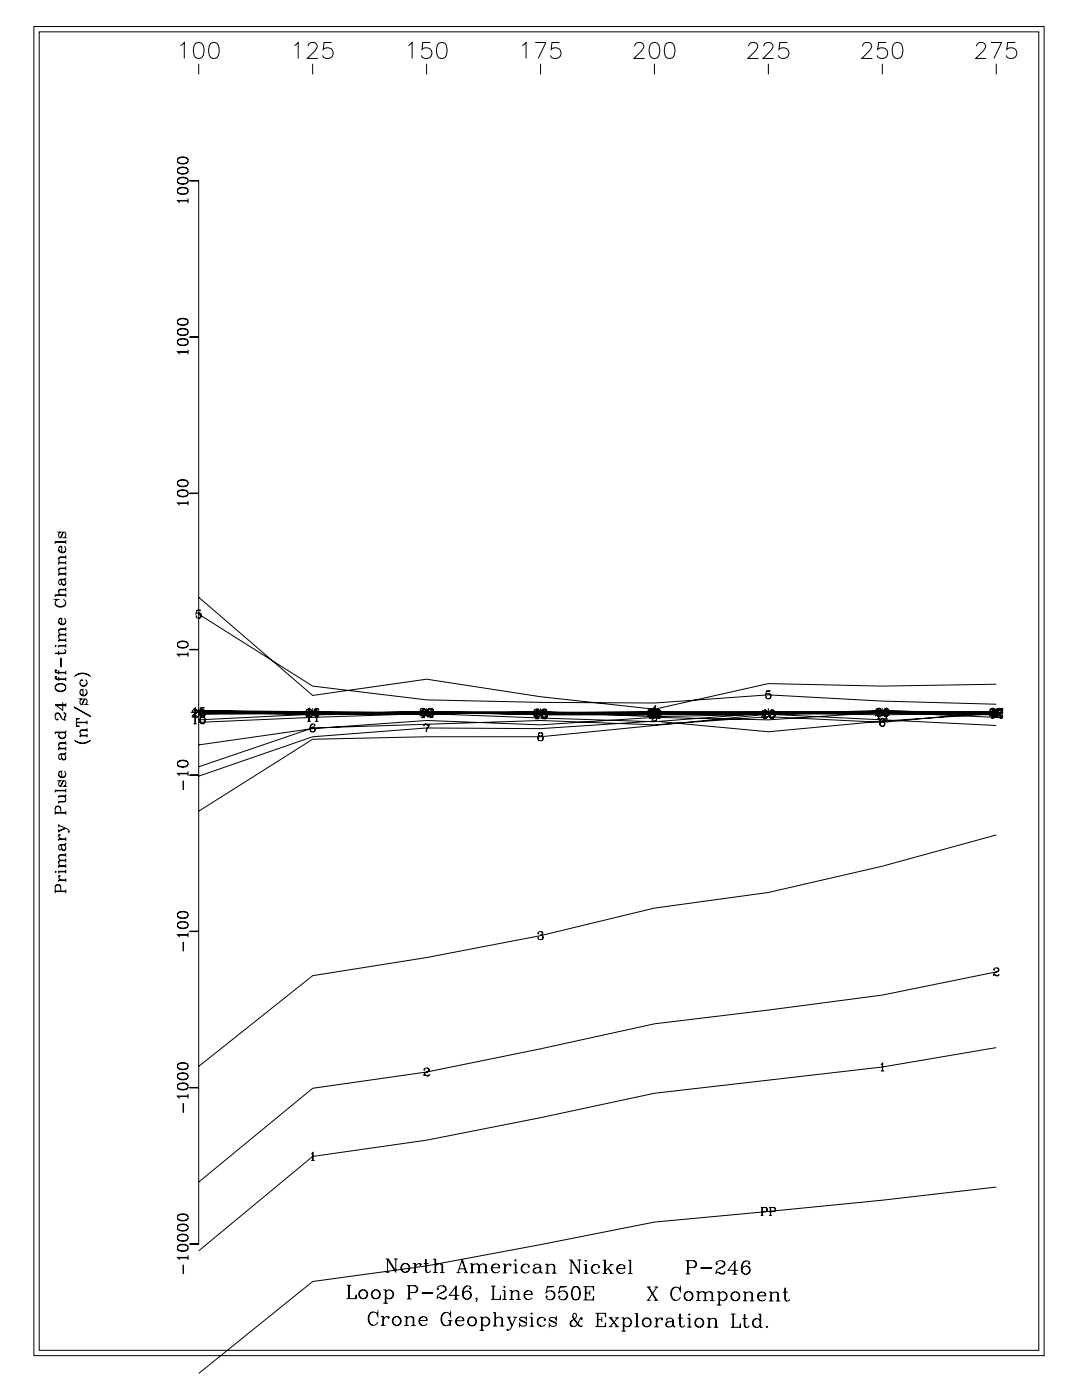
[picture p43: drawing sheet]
<svg xmlns="http://www.w3.org/2000/svg" width="215mm" height="279mm" viewBox="0 0 215 279" stroke-linecap="round" stroke-linejoin="round" font-family="sans-serif">
<g fill="none" stroke="#000" stroke-width=".2">
<path d="M6.8 5.3h201.3v264.9h-201.3zM7.8 6.4h199.2v262.7h-199.2zM36 9.1l.7-.6v3.1M39 8.6a1.04 1.04 0 0 1 1.5 .5 2.65 2.65 0 0 1-.3 2.4 1.04 1.04 0 0 1-1.5-.5 2.65 2.65 0 0 1 .3-2.4zM39.6 12.7v2.1M42 8.6a1.02 1.02 0 0 1 1.5 .5 2.6 2.6 0 0 1-.3 2.4 1.04 1.04 0 0 1-1.5-.5 2.65 2.65 0 0 1 .3-2.4zM58.7 9.1l.7-.6v3.1M61.4 9.2a.79 .79 0 0 1 .6-.7h.6a.78 .78 0 0 1 .5 1.2l-1.8 1.9h2.1M62.3 12.7v2.1M66.1 8.5h-1.5l-.2 1.3a1.12 1.12 0 0 1 1.7 0 1.12 1.12 0 0 1-.2 1.7 1.12 1.12 0 0 1-1.6-.5M81.4 9.1l.7-.6v3.1M85 12.7v2.1"/>
<path d="M85.8 8.5h-1.5l-.2 1.3a1.12 1.12 0 0 1 1.7 0 1.12 1.12 0 0 1-.2 1.7 1.12 1.12 0 0 1-1.6-.5M87.4 8.6a1.03 1.03 0 0 1 1.5 .5 2.65 2.65 0 0 1-.2 2.4 1.04 1.04 0 0 1-1.6-.5 2.61 2.61 0 0 1 .3-2.4zM104.1 9.1l.7-.6v3.1M106.7 8.5h2.1l-1.5 3.1M107.7 12.7v2.1M111.5 8.5h-1.5l-.2 1.3a1.12 1.12 0 0 1 1.7 0 1.12 1.12 0 0 1-.2 1.7 1.12 1.12 0 0 1-1.6-.5M126.5 9.2a.79 .79 0 0 1 .6-.7h.6a.78 .78 0 0 1 .5 1.2l-1.9 1.9h2.2M129.8 8.6a1.03 1.03 0 0 1 1.5 .5 2.68 2.68 0 0 1-.3 2.4 1.04 1.04 0 0 1-1.5-.5 2.61 2.61 0 0 1 .3-2.4zM130.4 12.7v2.1M132.9 8.6a1.04 1.04 0 0 1 1.5 .5 2.62 2.62 0 0 1-.3 2.4 1.04 1.04 0 0 1-1.6-.5 2.65 2.65 0 0 1 .4-2.4zM149.2 9.2a.79 .79 0 0 1 .6-.7h.6a.78 .78 0 0 1 .5 1.2l-1.8 1.9h2.1M152.2 9.2a.79 .79 0 0 1 .6-.7h.6a.78 .78 0 0 1 .5 1.2l-1.8 1.9h2.1"/>
<path d="M153.1 12.7v2.1M156.9 8.5h-1.5l-.1 1.3a1.12 1.12 0 0 1 1.7 0 1.12 1.12 0 0 1-.3 1.7 1.12 1.12 0 0 1-1.6-.5M171.9 9.2a.79 .79 0 0 1 .6-.7h.6a.78 .78 0 0 1 .5 1.2l-1.8 1.9h2.1M175.8 12.7v2.1M176.6 8.5h-1.5l-.2 1.3a1.12 1.12 0 0 1 1.7 0 1.12 1.12 0 0 1-.2 1.7 1.12 1.12 0 0 1-1.6-.5M178.3 8.6a1.04 1.04 0 0 1 1.5 .5 2.63 2.63 0 0 1-.3 2.4 1.04 1.04 0 0 1-1.5-.5 2.65 2.65 0 0 1 .3-2.4zM194.6 9.2a.79 .79 0 0 1 .6-.7h.6a.78 .78 0 0 1 .5 1.2l-1.8 1.9h2.1M197.5 8.5h2.1l-1.5 3.1M198.6 12.7v2.1M202.3 8.5h-1.5l-.1 1.3a1.12 1.12 0 0 1 1.7 0 1.12 1.12 0 0 1-.2 1.7 1.12 1.12 0 0 1-1.7-.5M35.4 38.1a.96 .96 0 0 0 1.2 .6h.5a.66 .66 0 0 0 .4-.7 .66 .66 0 0 0-.4-.6 1.77 1.77 0 0 0-1.6 .2 .57 .57 0 0 0 .3 .9 1.25 1.25 0 0 0 1.7-.4M35.4 37.9a1.34 1.34 0 0 1 2.1 0"/>
<path d="M35.4 36.1a1.15 1.15 0 0 0 1.7 .5 .65 .65 0 0 0 .4-.6 .65 .65 0 0 0-.4-.6 1.71 1.71 0 0 0-1.6 .2 .57 .57 0 0 0 .3 .9 1.25 1.25 0 0 0 1.7-.4M35.4 35.9a1.36 1.36 0 0 1 2.1 0M35.4 34.1a.95 .95 0 0 0 1.2 .6l.5-.1a.66 .66 0 0 0 .4-.6 .66 .66 0 0 0-.4-.6 1.79 1.79 0 0 0-1.6 .2 .57 .57 0 0 0 .3 .9 1.25 1.25 0 0 0 1.7-.4M35.4 33.9a1.34 1.34 0 0 1 2.1 0M35.4 32.1a1.15 1.15 0 0 0 1.7 .5 .65 .65 0 0 0 .4-.6 .65 .65 0 0 0-.4-.6 1.71 1.71 0 0 0-1.6 .2 .57 .57 0 0 0 .3 .9 1.25 1.25 0 0 0 1.7-.4M35.4 31.9a1.34 1.34 0 0 1 2.1 0M37.5 40h-2.1l.4 .5M37.5 39.5v1M37.8 36l1.7 .1zM38 36h1.6v212h-1.6M35.5 40.1h2M35.4 68.3a1.15 1.15 0 0 0 1.7 .5 .65 .65 0 0 0 .4-.6 .65 .65 0 0 0-.4-.6 1.79 1.79 0 0 0-1.6 .2 .58 .58 0 0 0 .3 .9 1.24 1.24 0 0 0 1.7-.4"/>
<path d="M35.4 68.1a1.34 1.34 0 0 1 2.1 0M35.4 66.3a.96 .96 0 0 0 1.2 .6l.5-.1a.65 .65 0 0 0 .4-.6 .65 .65 0 0 0-.4-.6 1.71 1.71 0 0 0-1.6 .2 .57 .57 0 0 0 .3 .9 1.25 1.25 0 0 0 1.7-.4M35.4 66.1a1.35 1.35 0 0 1 2.1 0M35.4 64.3a1.15 1.15 0 0 0 1.7 .4 .65 .65 0 0 0 .4-.6 .65 .65 0 0 0-.4-.6 1.79 1.79 0 0 0-1.6 .2 .57 .57 0 0 0 .3 1 1.25 1.25 0 0 0 1.7-.4M35.4 64.1a1.34 1.34 0 0 1 2.1 0M35.5 70.2h2M37.5 70.1h-2.1l.4 .5M37.5 69.7v.9M37.8 67.1l1.7 .1zM35.4 98.4a1.15 1.15 0 0 0 1.7 .5 .65 .65 0 0 0 .4-.6 .65 .65 0 0 0-.4-.6 1.71 1.71 0 0 0-1.6 .2 .57 .57 0 0 0 .3 .9 1.25 1.25 0 0 0 1.7-.4M35.4 98.2a1.36 1.36 0 0 1 2.1 0M35.4 96.4a.95 .95 0 0 0 1.2 .6l.5-.1a.66 .66 0 0 0 .4-.6 .66 .66 0 0 0-.4-.6 1.79 1.79 0 0 0-1.6 .2 .57 .57 0 0 0 .3 .9 1.25 1.25 0 0 0 1.7-.4"/>
<path d="M35.4 96.2a1.34 1.34 0 0 1 2.1 0M37.5 99.8v1M37.8 98.3l1.7 .1zM11 118.7h2.1M11 108.1h2.1M11.7 109.6a.75 .75 0 0 0 .7 .5 .75 .75 0 0 0 .7-.5M11.7 114.4h1.4M11.7 112.2h1.4M12.1 115.5l.3 1.1 .4 .1a.64 .64 0 0 0 0-1.2M12.3 116.2a.41 .41 0 0 0 .4 .4 .41 .41 0 0 0 .4-.4M12.3 109l-.5 .1M12.6 119.5a.78 .78 0 0 1 .5 .9 .78 .78 0 0 1-.8 .6 .92 .92 0 0 1-1-.2 .92 .92 0 0 1-.2-1l.2-.2-.3-.1h.6l-.3 .1"/>
<path d="M12.7 106.1l-.6 1.1h-.2l-.2-.3 .1-.6 .3-.2h-.4l.2 .1M12.8 108.9a.71 .71 0 0 1 .2 1.1 .71 .71 0 0 1-1.1 0 .71 .71 0 0 1 .2-1.1h.2v1.2M12.9 107.1l.2 .1h-.4l.4-.4v-.4l-.2-.3h-.3l-.6 1.1M13.1 117.5h-1.1a.64 .64 0 0 0 0 1.1M13.1 117.6h-1.1l-.3 .3M13.1 115.2l-.3 .2h-.7l-.3 .2-.1 .6 .3 .4-.1-.2M13.1 115.1l-.3 .4h-.9M13.1 113.2h-1.1a.64 .64 0 0 0 0 1.1M13.1 113.3h-1.1l-.3 .3M13.1 111h-1.1a.65 .65 0 0 0 0 1.1M13.1 111.1h-1.1l-.3 .3M13.1 107.7v.7"/>
<path d="M13.1 110.7v.7M13.1 111.8v.7M13.1 112.9v.7M13.1 114v.7M13.1 117.2v.7M13.1 118.3v.7M13.1 112.1h-1.4v.4M13.1 114.3h-1.4v.4M13.1 108h-2.1v.4M13.1 118.6h-2.1v.4M35.5 100.3h2M37.5 100.2h-2.1l.4 .6"/>
<path d="M39.6 119l22.7 19.6 22.7-3.2 22.7 3.5 22.7 2.5 22.7-5.1 22.7 .5 22.8-.4M11 137.1a1.1 1.1 0 0 0 1.1 .8 1.1 1.1 0 0 0 1-1 1.1 1.1 0 0 0-1.1-.7 1.1 1.1 0 0 0-1 .9 1.22 1.22 0 0 0 2.1 0M11 136.9a1.22 1.22 0 0 1 2.1 0M11 135.1l.3 .2h1.8M11 133.8l.3 .2h1.8M11 128.8h.2l-.1 .1zM11 120.3a1.2 1.2 0 0 0 2.1 0M11.1 134.9l.1 .1 .1-.1h-.3l.1 .4 .2 .1h1.8M11.1 133.6h.2l-.1-.1-.2 .1 .1 .4 .2 .1h1.8M11.7 123.9a.74 .74 0 0 0 .7 .5 .74 .74 0 0 0 .7-.5M11.7 129.8v.8M11.7 133.6v.8"/>
<path d="M11.7 134.9v.8M11.7 128.8h1.4M11.7 127.7h1.4M12.1 131.2l.1 1.7zM12.3 123.3l-.5 .1M12.5 140v1.6l-1.5-1.1h2.1M12.8 129.5a.43 .43 0 0 1 .2 .7l-2 .1M12.8 123.2a.71 .71 0 0 1 .2 1.1 .71 .71 0 0 1-1.1 0 .71 .71 0 0 1 .2-1.1h.2v1.2M13.1 130l-.4 .2h-1.7M13.1 126.4h-1.1a.65 .65 0 0 0 0 1.2M13.1 126.5h-1.1l-.3 .3M13.1 125.3h-1.1a.64 .64 0 0 0 0 1.1"/>
<path d="M13.1 125.4h-1.1l-.3 .3M13.1 125v.7M13.1 126.1v.7M13.1 127.3v.7M13.1 128.4v.7M13.1 133.7v.7M13.1 135v.7M13.1 127.6h-1.4v.4M13.1 128.7h-1.4v.4M14.8 134.9a2.18 2.18 0 0 1 3.3 0M15 134.7l.4-.2a2.58 2.58 0 0 1 2.5 .2M15.9 138.1a.74 .74 0 0 0 .7 .5 .74 .74 0 0 0 .7-.5"/>
<path d="M15.9 136.2a.74 .74 0 0 0 .7 .5 .74 .74 0 0 0 .7-.5M16.5 137.5l-.5 .1M16.9 139.3l-.5 1h-.4a.69 .69 0 0 1 .1-.9l.2-.1h-.4l.2 .1M17 137.4a.71 .71 0 0 1 .2 1.1 .71 .71 0 0 1-1 0 .71 .71 0 0 1 .1-1.1h.2v1.2M17 135.5a.71 .71 0 0 1 .2 1.1 .71 .71 0 0 1-1.1 0 .71 .71 0 0 1 .2-1.1v.2l-.1-.1M35.4 128.6a.96 .96 0 0 0 1.2 .6l.5-.1a.65 .65 0 0 0 .4-.6 .65 .65 0 0 0-.4-.6 1.69 1.69 0 0 0-1.6 .2 .56 .56 0 0 0 .3 .9 1.25 1.25 0 0 0 1.7-.4M35.4 128.4a1.35 1.35 0 0 1 2.1 0M35.5 130.5h2M37.5 130.4h-2.1l.4 .5M37.5 130v.9M37.8 129.4l1.7 .1zM39.2 121.7l.8-.1h-.8l-.1 .8a.57 .57 0 0 1 .8-.2 .57 .57 0 0 1 0 .9 .57 .57 0 0 1-.8-.2v-.1v.1"/>
<path d="M39.6 122.4l22.7 14.4 22.7 2.7 22.7 .5 22.7 .1 22.7-1.6 22.7 1.2 22.8 .7M39.7 122.1l.1 .1a.56 .56 0 0 1 .3 .6 .56 .56 0 0 1-.4 .4M152.8 137.8l.7-.1h-.7l-.2 .8a.57 .57 0 0 1 .9-.2 .57 .57 0 0 1 0 .9 .57 .57 0 0 1-.9-.2l.1-.2v.2M153.2 138.2l.4 .5-.1 .4-.3 .2M11 142.6l.1-.2a.47 .47 0 0 1 .7-.1l.4 .7M11 157.6h2.1M11.2 140.6h1.9M11.4 143.4l.1-.1v.2a.72 .72 0 0 1-.5-.7 .72 .72 0 0 1 .6-.7l.4 .4a1.05 1.05 0 0 0 1.1 1M11.7 154.4a.74 .74 0 0 0 .7 .5 .74 .74 0 0 0 .7-.5M11.7 146.6a.74 .74 0 0 0 .7 .5 .74 .74 0 0 0 .7-.5M11.7 149.3h1.4M12 146a.67 .67 0 0 0-.1 1 .67 .67 0 0 0 1 0 .67 .67 0 0 0-.1-1"/>
<path d="M12.1 150.4l.3 1 .4 .1a.64 .64 0 0 0 0-1.1M12.3 153.8l-.5 .1M12.3 151.1a.41 .41 0 0 0 .4 .3 .41 .41 0 0 0 .4-.3M12.6 142.1l.5 .2v.4l-.3 .5M12.7 155.6l-.5 1h-.4a.69 .69 0 0 1 .1-.9l.2-.1h-.4l.2 .1M12.8 158.7a.66 .66 0 0 1 0 1.2h-1.1M12.8 153.7a.71 .71 0 0 1 .2 1.1 .71 .71 0 0 1-1.1 0 .71 .71 0 0 1 .2-1.1h.2v1.2M12.8 142.1l.2 .3-.2 .8 .1 .3M12.9 156.6l.2 .1h-.4l.4-.4v-.4l-.2-.3h-.3l-.6 1.1M13.1 159.5l-.3 .2h-1.1v.5M13.1 150.1l-.3 .2-.9 .1-.2 .3v.4l.3 .3-.1-.1M13.1 150l-.1 .3-.2 .1h-.9"/>
<path d="M13.1 148h-1.1a.65 .65 0 0 0 0 1.2M13.1 148.1h-1.1l-.3 .4M13.1 140.2v.7M13.1 145.6v.4h-2.1M13.1 147.7v.8M13.1 148.9v.7M13.1 157.2v.7M13.1 158.3v.4h-1.4M13.1 149.2h-1.4v.4M13.1 158.6h-1.4v.4M13.1 157.5h-2.1v.4M13.1 145.9h-2.1v.4"/>
<path d="M14.8 147.5a2.17 2.17 0 0 0 3.3 0M14.8 140.9l3.3 1.9zM15 147.7l.4 .2a2.59 2.59 0 0 0 2.5-.2M15.2 143.4l.6-.2h-.6v1.6h.6l-.6-.1M15.2 144.1h2.1M15.2 144h2.1M15.9 146.7h1.4M17.1 140.3l.2 .1h-.4l.4-.4v-.4l-.2-.3h-.3l-.6 1.1M17.3 145.5h-1.1a.64 .64 0 0 0 0 1.1M17.3 145.6h-1.1l-.3 .3M17.3 146.6h-1.4v.4M17.3 143.7v.7"/>
<path d="M17.3 145.2v.7M17.3 146.3v.7M35.4 152.3a.96 .96 0 0 0 1.2 .6l.5-.1a.65 .65 0 0 0 .4-.6 .65 .65 0 0 0-.4-.6 1.71 1.71 0 0 0-1.6 .2 .56 .56 0 0 0 .3 .9 1.25 1.25 0 0 0 1.7-.4M35.4 152.1a1.36 1.36 0 0 1 2.1 0M35.5 154.2h2M36.5 155.7l.1 1.7zM37.5 154.1h-2.1l.4 .5M37.5 153.7v.9M37.8 154.4l1.7 .1zM38 142h2.4M38.4 141.7l.1 .1h-.2a.54 .54 0 0 1 .6-.4 .54 .54 0 0 1 .5 .5l-.3 .3a.77 .77 0 0 0-.8 .8M38.5 143l.4-.3v1.6"/>
<path d="M38.5 141.4l.4-.3v1.6M38.5 144.3h.7M38.5 142.7h.7M38.9 141.1v1.6M38.9 142.8v1.5M39 141.4l.2 .2 .1 .3-.6 .4M39.4 142.8l-.3 .2-.8-.1M39.4 142.7l-.2 .3-.7-.2M39.6 142h159M39.6 142.4l22.7-.2 22.7-.3 22.7 .6h22.7l45.4-.6 22.8 .3-22.8 1.5-22.7 2.2-22.7-2.2-22.7 1.5-22.7-.1-22.7 1.8-22.7 7.8M39.6 141.9l45.4 .2 90.8-.1 22.8 .1-22.8 .4-22.7-.4-22.7 1.8-45.4-1.7-22.7 .8-22.7 1M39.6 142l45.4 .2 22.7-.1 22.7 .3 22.7-.2 22.7-.6 22.8 .8"/>
<path d="M39.6 141.9l22.7 .6 22.7-.4 22.7 .3h45.4l22.7-.4h22.8M39.6 142l22.7 .2 22.7-.3 22.7 .3 68.1-.3 22.8 .1M39.6 142.2l22.7-.2h45.4l22.7 .2 22.7-.2 45.5-.1h-22.8l-22.7 .5-22.7-.4h-45.4zM39.6 141.9l45.4 .2 45.4-.1 22.7 .1 45.5-.2M39.6 141.7l22.7 .4 22.7-.1 68.1 .1 45.5-.2M39.6 141.2v1.6M40 141.1h.7h-.7l-.2 .7a.56 .56 0 0 1 .9-.2 .56 .56 0 0 1 0 .9 .56 .56 0 0 1-.9-.2l.1-.1v.2M40.3 142.7a.91 .91 0 0 0 0 1.6h.1a.92 .92 0 0 0 0-1.6 .86 .86 0 0 0-.3 1.4l.2 .2M40.3 141.4a.92 .92 0 0 0 0 1.6h.1a.93 .93 0 0 0 0-1.6h-.1a1.03 1.03 0 0 0 0 1.6M40.4 142.7a1.02 1.02 0 0 1 0 1.6M40.4 141.6l.4 .4-.1 .4-.3 .3M40.4 141.4a1.03 1.03 0 0 1 0 1.6"/>
<path d="M61.1 141.6v.2l-.1-.1a.54 .54 0 0 1 .6-.4 .54 .54 0 0 1 .5 .5l-.3 .3a.79 .79 0 0 0-.8 .8M61.3 142.5l.3-.3v1.6M61.3 141.5l.3-.3v1.6M61.3 143.8h.6M61.3 142.8h.6M61.5 142h1.6M61.5 141.3v2.5M61.7 141.3l.2 .2 .1 .3-.6 .4M62.1 142.7l-.2 .1h-.9M62.1 142.5l-.2 .4-.6-.2M62.3 144.3a.96 .96 0 0 0-.1 1.6M62.3 141.2v1.6"/>
<path d="M62.4 144.9l.4 .5-.1 .3-.3 .2M62.7 144.5v.2l.1-.2a.55 .55 0 0 0-.7-.1 .55 .55 0 0 0-.3 .6v.4a.52 .52 0 0 0 .6 .6 .52 .52 0 0 0 .4-.7 .52 .52 0 0 0-.7-.3l-.2 .4M62.8 142.5l.3-.3v1.6M62.8 141.6l.3-.3v1.6M62.8 143.8h.6M62.8 142.9h.6M63.1 141.2a.95 .95 0 0 0-.1 1.6M63.1 141.4v2.4M63.1 141.8l.4 .5-.1 .3-.3 .2M63.4 141.4v.2l.1-.2a.55 .55 0 0 0-.7-.2 .55 .55 0 0 0-.3 .7v.4a.52 .52 0 0 0 .6 .6 .52 .52 0 0 0 .4-.7 .52 .52 0 0 0-.7-.3l-.2 .4M83.8 141.5l.1 .1h-.2a.54 .54 0 0 1 .6-.4 .54 .54 0 0 1 .5 .4l-.3 .3a.8 .8 0 0 0-.8 .9M84 141.7l.3-.3v1.6"/>
<path d="M84 141.6l.3-.3v1.6M84 143h.6M84 142.9h.6M84.2 142h1.6M84.3 141.4v1.6M84.4 141.2l.2 .1 .1 .3-.6 .5M84.5 144.6l.2-.3 .5 .2 .3-.2v.5a1.28 1.28 0 0 0-.5 1.1M84.5 144.3v.5M84.6 144.5l.3-.1 .3 .1M84.8 142.6l-.2 .1-.9-.1M84.8 142.4l-.2 .4-.6-.2M85 141.2v1.6"/>
<path d="M85.2 141.6l.3-.3 .5 .2 .3-.2-.1 .5a1.26 1.26 0 0 0-.4 1.1M85.2 141.3v.5M85.3 141.7l.1 .1h-.2a.54 .54 0 0 1 .6-.4 .54 .54 0 0 1 .5 .5l-.3 .3a.79 .79 0 0 0-.8 .8M85.3 141.5l.3-.1 .4 .1M85.3 141.5l.1 .1h-.2a.54 .54 0 0 1 .6-.4 .54 .54 0 0 1 .5 .4l-.3 .3a.8 .8 0 0 0-.8 .9M85.5 144.8a1.14 1.14 0 0 0-.6 1.1M85.9 141.4l.3 .3a.59 .59 0 0 1-.6 .6M85.9 141.2l.3 .3a.6 .6 0 0 1-.6 .6M86.2 141.8a1.12 1.12 0 0 0-.5 1.1M86.3 142.8l-.2 .2-.9-.1M86.3 142.7l-.1 .3h-.4l-.3-.2M86.3 142.6l-.2 .1-.9-.1"/>
<path d="M86.3 142.4l-.1 .4-.7-.2M106.5 141.6v.2l-.1-.1a.54 .54 0 0 1 .6-.4 .54 .54 0 0 1 .5 .5l-.3 .3a.79 .79 0 0 0-.8 .8M106.7 142l.3-.3v1.6M106.7 141.7l.3-.3v1.6M106.7 143.3h.6M106.7 143h.6M106.9 142h1.6M107 141.5v1.8M107.1 141.3l.3 .3a.58 .58 0 0 1-.6 .6M107.5 142.7l-.2 .1h-.9M107.5 142.5l-.2 .4h-.3l-.3-.2M107.6 146.1h-.3v.4a.54 .54 0 0 0 .9 0v-.2a.53 .53 0 0 0-.8-.2l-.1 .4 .3 .2"/>
<path d="M107.6 146.7l-.4 .3a.53 .53 0 0 0 .6 .7 .53 .53 0 0 0 .4-.8l-.3-.2M107.6 146.7l-.3 .3v.5l.3 .1M107.7 141.2v1.6M107.9 146.1l.2 .2v.2l-.2 .2M107.9 146.7l.3 .3-.1 .5-.2 .1M108 142l.1 .1h-.2a.5 .5 0 0 1 .6-.4 .5 .5 0 0 1 .4 .4v.2l-.5 .1M108 141.6v.2l-.1-.1a.5 .5 0 0 1 .6-.4 .5 .5 0 0 1 .4 .5v.1l-.5 .1M108.3 141.4l-.2 .1-.1 .4a.54 .54 0 0 0 .9 0v-.2a.49 .49 0 0 0-.8 0l.1 .3 .1 .1M108.3 142.1l-.4 .3a.52 .52 0 0 0 .7 .6 .52 .52 0 0 0 .3-.8l-.3-.1M108.3 142.1l-.3 .3v.3l.3 .3M108.6 141.7l.3 .2-.1 .4-.2 .1h.2a.44 .44 0 0 1 .2 .5 .44 .44 0 0 1-.4 .4l-.5-.1-.2-.2 .1-.2v.2M108.6 141.4l.3 .3-.1 .3-.2 .1"/>
<path d="M108.6 142.1l.3 .3v.3l-.3 .3M108.6 141.3l.3 .2-.1 .4-.2 .1 .2 .1a.44 .44 0 0 1 .2 .5 .44 .44 0 0 1-.4 .3l-.5-.1-.2-.2 .1-.1v.1M108.9 142.5v.5l-.3 .3M108.9 142.1v.5l-.3 .3M129.2 141.6v.2l-.1-.1a.54 .54 0 0 1 .6-.4 .54 .54 0 0 1 .5 .5l-.3 .3a.78 .78 0 0 0-.8 .8M129.4 141.9l.3-.3v1.6M129.4 141.7l.3-.3v1.6M129.4 143.2h.7M129.4 143h.7M129.6 142h1.6M129.7 141.5v1.7M129.8 141.3l.3 .3a.58 .58 0 0 1-.6 .6"/>
<path d="M130.2 142.7l-.2 .1h-.9M130.2 142.5l-.1 .4-.7-.2M130.4 142.2l-.4 .4 .1 .4 .3 .2M130.4 142.2h.5M130.4 141.2v1.6M130.5 142.2a.96 .96 0 0 1-.1 1.6M130.6 140.7v1.5M130.9 142.7a.51 .51 0 0 1-.7 .4 .51 .51 0 0 1-.3-.7 .51 .51 0 0 1 .8-.1 .87 .87 0 0 1 .3 .9 .87 .87 0 0 1-.8 .6l-.2-.2 .1-.2v.2M131 141.7h-1.2l.9-1.1v1.6M131.1 141.4l-.4 .5 .1 .3 .3 .2M131.1 143.2h.5M131.1 142.9h.5"/>
<path d="M131.3 141.4a.95 .95 0 0 1-.1 1.6M131.3 141.5v1.7M131.4 141.6l-.8 1.1h1.2M131.6 142a.51 .51 0 0 1-.6 .4 .51 .51 0 0 1-.3-.8 .51 .51 0 0 1 .8-.1 .86 .86 0 0 1 .2 1 .86 .86 0 0 1-.7 .5l-.3-.2 .1-.1v.1M131.8 142.5h-1.2l.8-1.2v1.9M151.9 141.9v.1v-.1a.54 .54 0 0 1 .5-.4 .54 .54 0 0 1 .5 .5l-.3 .3a.77 .77 0 0 0-.7 .9M152.1 141.9l.4-.3v1.6M152.1 143.2h.7M152.3 142h1.6M152.4 141.6v1.6M152.5 141.6l.3 .3a.6 .6 0 0 1-.6 .6M152.9 142.9l-.2 .2-.8-.1"/>
<path d="M152.9 142.8l-.1 .4-.7-.3M153.1 141.2v1.6M153.5 141.6h.8h-.8l-.1 .7a.56 .56 0 0 1 .8-.2 .56 .56 0 0 1 0 .9 .56 .56 0 0 1-.8-.2v-.1v.2M153.8 141.6a.92 .92 0 0 0 0 1.6h.2a.91 .91 0 0 0 0-1.6h-.2a1.01 1.01 0 0 0 0 1.6M154 141.6a1.01 1.01 0 0 1 0 1.6l.1-.1a.55 .55 0 0 0 .3-.6 .55 .55 0 0 0-.4-.4M174.6 141.5l.1 .1h-.1a.54 .54 0 0 1 .5-.4 .54 .54 0 0 1 .5 .4l-.3 .3a.78 .78 0 0 0-.7 .9M174.8 142l.4-.3v1.6M174.8 141.5l.4-.3v1.6M174.8 143.3h.7M174.8 142.8h.7M175 142h1.6M175.1 141.3v2"/>
<path d="M175.2 141.2l.3 .3a.62 .62 0 0 1-.6 .6M175.6 142.6l-.2 .1-.8-.1M175.6 142.4l-.1 .4-.7-.2M175.8 143.2a.95 .95 0 0 0 0 1.6M175.8 141.2v1.6M175.9 143.8l.4 .4-.1 .4-.3 .2M176.2 143.4v.2l.1-.2a.5 .5 0 0 0-.5-.2 .5 .5 0 0 0-.4 .4 .82 .82 0 0 0 .4 1.2 .5 .5 0 0 0 .6-.4 .5 .5 0 0 0-.5-.6 .5 .5 0 0 0-.5 .4M176.3 142l.4-.3v1.6M176.3 141.5l.4-.3v1.6l.4-.5-.1-.3-.3-.2M176.3 143.3h.7M176.3 142.8h.7M176.6 141.2a.96 .96 0 0 0-.1 1.6"/>
<path d="M176.6 141.3v2M177 141.4v.2l.1-.2a.55 .55 0 0 0-.7-.2 .55 .55 0 0 0-.3 .7v.4a.51 .51 0 0 0 .6 .5 .51 .51 0 0 0 .4-.6 .51 .51 0 0 0-.7-.3l-.3 .4M197.3 141.5v.1a.54 .54 0 0 1 .5-.4 .54 .54 0 0 1 .5 .4l-.3 .3a.78 .78 0 0 0-.7 .9M197.5 141.9l.4-.3v1.6M197.5 141.5l.4-.3v1.6M197.5 143.2h.7M197.5 142.8h.7M197.7 142h1.7M197.8 141.3v1.9M197.9 141.2l.3 .1v.3l-.6 .5M198 141.7l.2-.3 .6 .3 .3-.3-.1 .5a1.28 1.28 0 0 0-.4 1.1M198 141.4v.5"/>
<path d="M198.3 142.6l-.2 .1-.8-.1M198.3 142.4l-.1 .4-.7-.2M198.6 141.9l-22.8 2.1-22.7-1.1-22.7 1.6-22.7-.9-45.4 1.5-22.7 7.7M198.6 144.6l-45.5-2.2-45.4 4.5h-22.7l-22.7 .4-22.7 14.4M198.6 143l-22.8-1-22.7 1.5-22.7-.5-22.7 1.5-22.7-.9-22.7 1.6-22.7 3.3M198.6 142.5l-22.8-.4-22.7 .3-22.7 .5-22.7-1-22.7 .5h-22.7l-22.7 1.1M198.6 141.9l-45.5 .2-68.1-.1-22.7 .1-22.7-.5 45.4 .5h22.7l22.7-.2h22.7l22.7 .2 22.8-.1M198.6 141.2v1.6M198.8 141.2v.5l-.4-.2-.3 .1M198.8 141.5l.2-.3 .5 .2 .3-.2v.4l-.5 .8v.4M198.9 141.9v.1l-.1-.1a.54 .54 0 0 1 .5-.4 .54 .54 0 0 1 .5 .5l-.3 .3a.79 .79 0 0 0-.7 .9M198.9 141.3h.3l.3 .1"/>
<path d="M198.9 141.5v.1h-.1a.54 .54 0 0 1 .5-.4 .54 .54 0 0 1 .5 .4l-.3 .3a.8 .8 0 0 0-.7 .9M199 141.9a1.14 1.14 0 0 0-.5 1.1M199.5 141.6l.2 .1 .1 .3-.6 .5M199.5 141.2l.2 .1 .1 .3-.6 .5M199.8 141.6a1.12 1.12 0 0 0-.6 1.2M199.8 142.9l-.2 .2-.8-.1M199.8 142.8l-.1 .4-.7-.3M199.8 142.6l-.2 .1-.8-.1M199.8 142.4l-.1 .4-.7-.2M11 176.8a.58 .58 0 0 1 .5-.4 .58 .58 0 0 1 .6 .4M11 161.2a.57 .57 0 0 1 .5-.5 .57 .57 0 0 1 .6 .5M11 177.7h2.1"/>
<path d="M11 177.6h2.1M11 162.1h2.1M11 162h2.1M11.1 173.7v.2l-.1-.1zM11.7 164.5l1.4 .6a.83 .83 0 0 1 .7 .7h-.2l.1-.1M11.7 175.5h1.4M11.7 164.3v.6M11.7 165.3v.6M11.7 173.8h1.4M11.7 172.7h1.4M11.7 167.3h1.4M11.8 174.6l.1 .1 .1-.1-.2-.1a.58 .58 0 0 0 0 .6 .58 .58 0 0 0 .5 .3"/>
<path d="M11.8 166.4h.2l-.2-.1a.58 .58 0 0 0 0 .6 .58 .58 0 0 0 .5 .3M12.1 177.6v-.8a.56 .56 0 0 0-.6-.5 .56 .56 0 0 0-.5 .5v1.2M12.1 168.4l.3 1 .4 .1a.64 .64 0 0 0 0-1.1M12.1 162l-.1-1.1a.56 .56 0 0 0-.6-.2 .56 .56 0 0 0-.4 .5v1.2M12.3 169.1a.42 .42 0 0 0 .4 .3 .42 .42 0 0 0 .4-.3M12.9 165.1l-1.2 .5M13.1 171.5h-1.1a.65 .65 0 0 0 0 1.1M13.1 171.6h-1.1l-.3 .3M13.1 170.3h-1.1a.65 .65 0 0 0 0 1.2M13.1 170.5h-1.1l-.3 .2M13.1 168.1l-.3 .2-.9 .1-.2 .3v.4l.3 .3-.1-.1M13.1 168l-.1 .3-.2 .1h-.9"/>
<path d="M13.1 161.7v.7M13.1 166.9v.7M13.1 170v.7M13.1 171.2v.7M13.1 172.3v.7M13.1 173.4v.7M13.1 175.1v.7M13.1 177.3v.7M13.1 175.4h-1.4v.4M13.1 167.2h-1.4v.4M13.1 172.6h-1.4v.4M13.1 173.7h-1.4v.4"/>
<path d="M13.1 165.1l-1.4 .6M198.6 166.4l-22.8 6.3-22.7 5.2-22.7 3.1-22.7 5.5-22.7 4.4-22.7 3.6-22.7 18M35.4 184.5a1.14 1.14 0 0 0 1.7 .5 .65 .65 0 0 0 .4-.6 .65 .65 0 0 0-.4-.6 1.71 1.71 0 0 0-1.6 .2 .58 .58 0 0 0 .3 .9 1.23 1.23 0 0 0 1.7-.4M35.4 184.3a1.36 1.36 0 0 1 2.1 0M35.4 182.5a.96 .96 0 0 0 1.2 .6l.5-.1a.66 .66 0 0 0 .4-.6 .66 .66 0 0 0-.4-.6 1.77 1.77 0 0 0-1.6 .2 .57 .57 0 0 0 .3 .9 1.25 1.25 0 0 0 1.7-.4M35.4 182.3a1.34 1.34 0 0 1 2.1 0M35.5 186.4h2M36.5 187.8l.1 1.7zM37.5 186.3h-2.1l.4 .5M37.5 185.9v.9M37.8 185.6l1.7 .1zM107.3 186v.2l-.1-.2 .1-.2a.59 .59 0 0 1 .9 .1l-.1 .4-.5 .1"/>
<path d="M107.9 185.7l.2 .2v.3l-.2 .2 .1 .1a.44 .44 0 0 1 .3 .4 .44 .44 0 0 1-.4 .4l-.6-.1-.1-.2 .1-.2v.2M108.1 186.5l.1 .5-.3 .3M198.1 193.2l.1 .1h-.2a.54 .54 0 0 1 .6-.4 .54 .54 0 0 1 .5 .5l-.3 .3a.76 .76 0 0 0-.8 .8M198.6 193.7l-22.8 4.6-22.7 3-22.7 2.8-22.7 5-22.7 4.6-22.7 3.2-22.7 18.7M198.7 192.9l.3 .3a.59 .59 0 0 1-.6 .6M199.1 194.3l-.2 .1h-.9M199.1 194.1l-.2 .4-.7-.2M35.4 216.7a1.15 1.15 0 0 0 1.7 .4 .65 .65 0 0 0 .4-.6 .65 .65 0 0 0-.4-.6 1.76 1.76 0 0 0-1.6 .2 .57 .57 0 0 0 .3 1 1.25 1.25 0 0 0 1.7-.4M35.4 216.5a1.34 1.34 0 0 1 2.1 0M35.4 214.6a.96 .96 0 0 0 1.2 .6l.5-.1a.65 .65 0 0 0 .4-.6 .65 .65 0 0 0-.4-.6 1.71 1.71 0 0 0-1.6 .2 .56 .56 0 0 0 .3 .9 1.25 1.25 0 0 0 1.7-.4M35.4 214.4a1.36 1.36 0 0 1 2.1 0M35.4 212.6a1.15 1.15 0 0 0 1.7 .5 .65 .65 0 0 0 .4-.6 .65 .65 0 0 0-.4-.6 1.79 1.79 0 0 0-1.6 .2 .57 .57 0 0 0 .3 .9 1.25 1.25 0 0 0 1.7-.4"/>
<path d="M35.4 212.4a1.34 1.34 0 0 1 2.1 0M35.5 218.6h2M36.5 220l.1 1.7zM37.5 218.5h-2.1l.4 .5M37.5 218.1v.9M37.8 216.7l1.7 .1zM84.6 213.2v.1h-.1a.54 .54 0 0 1 .6-.4 .54 .54 0 0 1 .4 .4l-.3 .3a.78 .78 0 0 0-.7 .9M85.2 212.9l.3 .3a.61 .61 0 0 1-.6 .6M85.5 214.2l-.2 .2-.8-.1M85.5 214.1l-.1 .4-.7-.3M175.5 212.2l.4-.3v1.6M175.5 213.5h.7"/>
<path d="M175.8 212v1.5M198.6 208.8l-22.8 3.9-45.4 5.2-22.7 4.9-22.7 4.5-22.7 3.2-22.7 18.8M62 230l.4-.3v1.6M62 231.3h.7M62.3 229.8v1.5M198.6 236.6l-22.8 2.6-45.4 4.4-22.7 4.5-22.7 4.2-22.7 3.1-22.7 18.4M35.4 248.8a.96 .96 0 0 0 1.2 .6l.5-.1a.66 .66 0 0 0 .4-.6 .66 .66 0 0 0-.4-.6 1.79 1.79 0 0 0-1.6 .2 .57 .57 0 0 0 .3 .9 1.25 1.25 0 0 0 1.7-.4M35.4 248.6a1.34 1.34 0 0 1 2.1 0M35.4 246.8a1.14 1.14 0 0 0 1.7 .5 .65 .65 0 0 0 .4-.6 .65 .65 0 0 0-.4-.6 1.71 1.71 0 0 0-1.6 .2 .58 .58 0 0 0 .3 .9 1.23 1.23 0 0 0 1.7-.4M35.4 246.6a1.36 1.36 0 0 1 2.1 0M35.4 244.8a.96 .96 0 0 0 1.2 .6l.5-.1a.66 .66 0 0 0 .4-.6 .66 .66 0 0 0-.4-.6 1.77 1.77 0 0 0-1.6 .2 .57 .57 0 0 0 .3 .9 1.25 1.25 0 0 0 1.7-.4M35.4 244.6a1.34 1.34 0 0 1 2.1 0"/>
<path d="M35.4 242.8a1.15 1.15 0 0 0 1.7 .5 .65 .65 0 0 0 .4-.6 .65 .65 0 0 0-.4-.6 1.71 1.71 0 0 0-1.6 .2 .57 .57 0 0 0 .3 .9 1.25 1.25 0 0 0 1.7-.4M35.4 242.5a1.36 1.36 0 0 1 2.1 0M35.5 250.7h2M36.5 252.1l.1 1.8zM37.5 250.6h-2.1l.4 .5M37.5 250.2v.9M37.8 247.9l1.7 .1zM69.1 258.8h1.9v-.7l-.1 .7M69.1 256.2h.9M69.5 256.2v2.6M69.6 256.2v2.6M72.3 257.1a.89 .89 0 0 0-.7 1.3 .89 .89 0 0 0 1.5 0 .89 .89 0 0 0-.6-1.3 .9 .9 0 0 0-.9 .8 .9 .9 0 0 0 .7 .9"/>
<path d="M72.5 257.1a.93 .93 0 0 1 .6 .9 .93 .93 0 0 1-.6 .9M74.8 257.1a.9 .9 0 0 0-.6 1.4 .9 .9 0 0 0 1.5 0 .9 .9 0 0 0-.7-1.4 .91 .91 0 0 0-.9 .8 .91 .91 0 0 0 .7 1M75 257.1a.93 .93 0 0 1 .7 .9 .93 .93 0 0 1-.7 .9M76.4 259.8h.9M76.4 257.1h.5v2.7M76.8 257.1v2.7M76.9 253.6h.7M76.9 250.9h.5l1.5 2.4M76.9 257.5a.85 .85 0 0 1 1.3-.1 .85 .85 0 0 1 0 1.2 .85 .85 0 0 1-1.3-.1M77.3 250.9l-.1 2.7M77.7 257.1a.92 .92 0 0 1 .6 .9 .92 .92 0 0 1-.6 .9M78.5 250.9h.8"/>
<path d="M78.9 250.9v2.7l-1.5-2.4M80.7 251.8a.89 .89 0 0 0-.7 1.4 .89 .89 0 0 0 1.5 0 .89 .89 0 0 0-.6-1.4 .91 .91 0 0 0-.9 .8 .91 .91 0 0 0 .6 1M80.9 251.8a.93 .93 0 0 1 .6 .9 .93 .93 0 0 1-.6 .9M81.1 258.9h.9M81.1 256.3h1.5a.69 .69 0 0 1 .7 .7 .69 .69 0 0 1-.7 .6h-1M81.5 256.3v2.6M81.6 256.3v2.6M82.3 253.6h.9M82.3 251.8h.5v1.8M82.6 256.3a.72 .72 0 0 1 .5 .7 .72 .72 0 0 1-.5 .6M82.7 251.8v1.8M83.8 252l-.1 .1 .1 .1 .1-.2a.72 .72 0 0 0-.7-.1 .72 .72 0 0 0-.4 .7"/>
<path d="M84.1 257.7h2.2v.1h-2.2zM84.4 251.9h1M84.8 251v2.1l.1 .4a.54 .54 0 0 0 .9-.2M84.9 251v2.1l.3 .5M86.3 253.6h.9M86.3 251h.5v2.6M86.7 251v2.6M86.8 252.2a.82 .82 0 0 1 1.4 .1v1.3M87.3 256.8l.1 .1-.1 .1-.1-.1a.9 .9 0 0 1 .9-.6 .9 .9 0 0 1 .8 .8 2.15 2.15 0 0 1-1.4 .8l-.2 .3-.2 .7M87.7 253.6h.9M87.7 251.9l.4 .4v1.3M88.3 256.3a.64 .64 0 0 1 .4 1l-.9 .5"/>
<path d="M88.9 258.6l-.4 .2-1-.2-.4 .1M88.9 258.3l-.2 .6h-.6l-.6-.3M90.4 259h.9M90.8 256.6v2.4M91 253.7h.7M91.2 253.7l.9-2.7 .9 2.7M91.5 252.9h1.1M91.6 258.2h-2.1l1.4-1.9v2.7M92.1 251.4l.8 2.3M92.5 253.7h.8M93.1 256.3a1.61 1.61 0 0 0-.4 2.5l.2 .2M93.2 257.3a.84 .84 0 0 1 .6 .9 .84 .84 0 0 1-.6 .8"/>
<path d="M93.6 253.7h.9M93.6 251.9h.5v1.8M93.7 256.7l-.1 .1 .1 .1 .1-.2a.84 .84 0 0 0-.8-.4 .84 .84 0 0 0-.7 .6 1.36 1.36 0 0 0 .6 2.1 .83 .83 0 0 0 1-.7 .83 .83 0 0 0-.6-1 .83 .83 0 0 0-1 .8M94 251.9v1.8M94.1 252.3a.83 .83 0 0 1 1.4 0v1.4M95 259l-.2-.2 .2-.1 .1 .4-.3 .4M95 253.7h.9M95 251.9l.4 .4v1.4M95.5 252.3a.82 .82 0 0 1 1.4 0v1.4M96.4 253.7h.9M96.4 251.9l.4 .4v1.4M97.9 259h1.8l.1-.8-.2 .8"/>
<path d="M97.9 256.3h.9M98.1 252.7h1.5a.87 .87 0 0 0-1.4-.6 .87 .87 0 0 0 .1 1.5 .97 .97 0 0 0 1.3-.3M98.3 256.3l-.1 2.7M98.4 256.3v2.7M98.7 251.9a.93 .93 0 0 0-.7 .9 .93 .93 0 0 0 .7 .9M99.3 252.1l.1 .6M100.1 259h.9M100.1 257.2h.5v1.8M100.2 253.7h.9M100.2 251.9h.5v1.8M100.4 256.5l.1-.1 .2 .1-.2 .1zM100.5 257.2v1.8"/>
<path d="M100.6 251.9v1.8M101.5 259h.9M101.5 257.2h.5v1.8M101.7 252.1l-.1 .1 .1 .1 .1-.2a.73 .73 0 0 0-.7-.1 .73 .73 0 0 0-.4 .7M101.9 257.2v1.8M102 257.6a.83 .83 0 0 1 1.4 0v1.4M102.3 253.7h.9M102.3 252h.6l-.1 1.7M102.6 251.2l.1-.1 .2 .1-.2 .1zM102.7 252v1.7M102.9 259h.9M102.9 257.3l.4 .3v1.4"/>
<path d="M104.5 258h1.6a.87 .87 0 0 0-1.4-.6 .87 .87 0 0 0 .1 1.5 .96 .96 0 0 0 1.3-.2M104.6 252a.93 .93 0 0 0-.6 .8 .93 .93 0 0 0 .6 .9M105.2 257.3a.93 .93 0 0 0-.7 .8 .93 .93 0 0 0 .7 .9M105.4 252.3l-.2 .2 .2 .1 .1-.1a.89 .89 0 0 0-1.3-.3 .89 .89 0 0 0 0 1.4 .89 .89 0 0 0 1.3-.2M105.8 257.4l.1 .6M106.5 252.2l-.1 .1 .4-.3h.5l.3 .2 .2 .3v.9l.2 .3M106.8 252.7a.53 .53 0 0 0-.4 .5 .53 .53 0 0 0 .4 .5M107.6 252.2v1.2l.2 .2 .3 .1M107.6 252.5l-1.2 .4-.2 .5a.8 .8 0 0 0 1.4 0M108.6 253.8h.9M108.6 252h.6l-.1 1.8M109 252v1.8"/>
<path d="M109.1 256.5l1.3-.1h-1.3l-.3 1.3a.96 .96 0 0 1 1.4-.3 .96 .96 0 0 1 .2 1.4 .96 .96 0 0 1-1.4 0l-.2-.4 .2-.1 .1 .1-.1 .2M109.2 252.4a.83 .83 0 0 1 1.3 0v1.4M109.9 257.3a.93 .93 0 0 1 .6 .9 .93 .93 0 0 1-.7 .9M110 253.8h.9M110 252l.4 .4v1.4M111.6 256.5l1.3-.1h-1.3l-.2 1.3a.96 .96 0 0 1 1.3-.3 .96 .96 0 0 1 .2 1.4 .96 .96 0 0 1-1.4 0l-.1-.4 .1-.1 .1 .1-.1 .2M112.4 257.3a.93 .93 0 0 1 .6 .9 .93 .93 0 0 1-.6 .9M113.4 253.8h.8M113.4 251.1h.6l1.5 2.4M113.8 251.1v2.7M114.6 256.4a1.22 1.22 0 0 0-.7 1.5l.1 .7a.82 .82 0 0 0 .8 .5 .82 .82 0 0 0 .7-.5 2.22 2.22 0 0 0-.2-2 .73 .73 0 0 0-1.2 .3 1.58 1.58 0 0 0 .5 2.2M114.9 256.4l.3 .2a2.06 2.06 0 0 1-.1 2.4l-.2 .1"/>
<path d="M115.1 251.1h.7M115.5 251.1v2.7l-1.5-2.4M116.3 259.1h2v-.8l-.1 .8M116.3 256.5h2v.7l-.1-.7M116.3 253.8h.9M116.4 252h.5l-.1 1.8M116.7 256.5l-.1 2.6M116.7 252v1.8M116.7 251.2l.2 .1-.2 .1-.1-.1zM116.8 257.7h.7M116.8 256.5v2.6M117.5 257.2v1"/>
<path d="M118.6 252a.93 .93 0 0 0-.6 .9 .93 .93 0 0 0 .6 .9M119.4 252.4l-.2 .2 .2 .1 .1-.1a.89 .89 0 0 0-1.3-.3 .89 .89 0 0 0-.1 1.4 .89 .89 0 0 0 1.4-.3M120.1 253.8h.9M120.1 251.2h.5v2.6M120.5 251.2v2.6M121.1 252.8l.8 1M121.3 252.8l.7 1M121.5 253.8h.8M121.5 252.1h.8M121.9 252.1l-1.3 1.2M123 252.8h1.5a.87 .87 0 0 0-1.3-.6 .87 .87 0 0 0 .1 1.5 .94 .94 0 0 0 1.2-.2M123.7 252.1a.93 .93 0 0 0-.7 .9 .93 .93 0 0 0 .7 .8"/>
<path d="M124.3 252.2l.1 .6M125.2 253.8l.9 .1M125.2 251.2h.5v2.7M125.6 251.2v2.6M128.9 259.2h.8M128.9 256.5h.8M129.2 256.5l1.6 2.7M129.3 256.5l1.6 2.7M130.4 259.2h.8M130.4 256.5h.8M130.9 256.5l-1.8 2.7M134.6 256.5a1.5 1.5 0 0 0 0 2.7"/>
<path d="M135.5 256.9l.1 .4v-.7l-.1 .3a.99 .99 0 0 0-1.2-.3 .99 .99 0 0 0-.6 1 1.17 1.17 0 0 0 .2 1.2 1.17 1.17 0 0 0 1.3 .3l.4-.5M136.6 253.9h.9M136.7 251.3h1.5a.69 .69 0 0 1 .6 .7 .69 .69 0 0 1-.6 .7h-1M137 251.3v2.6M137.1 257.4a.9 .9 0 0 0-.6 1.4 .9 .9 0 0 0 1.5 0 .9 .9 0 0 0-.6-1.4 .91 .91 0 0 0-.9 .8 .91 .91 0 0 0 .6 1M137.2 251.3v2.6M137.4 257.4a.93 .93 0 0 1 .6 .9 .93 .93 0 0 1-.7 .9M138.2 251.3a.72 .72 0 0 1 .5 .7 .72 .72 0 0 1-.5 .7M138.7 259.2h.9M138.7 257.5h.5v1.7M139.1 257.5v1.7M139.2 257.8a.82 .82 0 0 1 1.4 0v1.4"/>
<path d="M139.7 252.7h2.1v.1h-2.1zM140.1 259.2h.9M140.1 257.5l.4 .3v1.4M140.6 257.8a.83 .83 0 0 1 1.4 0v1.4M141.5 259.2h.9M141.5 257.5l.4 .3v1.4M142.8 251.8l.2 .1-.2 .2-.1-.2a.9 .9 0 0 1 1-.6 .9 .9 0 0 1 .8 .8 2.25 2.25 0 0 1-1.4 .8l-.3 .3-.1 .8M142.9 257.5h.5v2.6M143.3 257.5v2.6M143.4 257.9a.85 .85 0 0 1 1.3-.2 .85 .85 0 0 1-.1 1.3 .85 .85 0 0 1-1.2-.1M143.9 251.3a.64 .64 0 0 1 .3 1l-.9 .5M144.2 257.5a.93 .93 0 0 1 .6 .9 .93 .93 0 0 1-.6 .8"/>
<path d="M144.5 253.6l-.4 .2-1-.2-.4 .1M144.5 253.3l-.3 .7h-.5l-.6-.4M146 254h.9M146.4 251.6v2.4M146.4 257.5a.89 .89 0 0 0-.6 1.4 .89 .89 0 0 0 1.5 0 .89 .89 0 0 0-.6-1.4 .9 .9 0 0 0-.9 .8 .9 .9 0 0 0 .6 1M146.7 257.5a.93 .93 0 0 1 .6 .9 .93 .93 0 0 1-.6 .9M147.1 253.2h-2l1.4-1.9v2.7M148.1 259.3h.8M148.1 257.5h.5v1.8M148.4 257.5v1.8M148.6 257.9a.82 .82 0 0 1 1.4 0v1.4M148.7 251.3a1.6 1.6 0 0 0-.4 2.6l.2 .1"/>
<path d="M148.8 252.3a.85 .85 0 0 1 .6 .9 .85 .85 0 0 1-.6 .8M149.3 251.7l-.1 .1 .1 .2 .1-.3a.92 .92 0 0 0-1.1-.3 .92 .92 0 0 0-.5 1.1v.7a.87 .87 0 0 0 .8 .9 .87 .87 0 0 0 .9-.9 .87 .87 0 0 0-.9-.9l-.6 .4-.1 .4M149.5 259.3h.8M149.5 257.5l.3 .4v1.4M151.1 258.3h1.5a.87 .87 0 0 0-1.3-.6 .87 .87 0 0 0 0 1.5 .96 .96 0 0 0 1.3-.3M151.6 240.7h.9a.42 .42 0 0 1 .4 .4 .42 .42 0 0 1-.4 .4h-.6M151.6 242.3h.5M151.7 257.5a.92 .92 0 0 0-.6 .9 .92 .92 0 0 0 .6 .9M151.9 240.7v1.6M152.4 257.7l.1 .6M152.5 240.7l.3 .3v.4l-.3 .1M153.2 259.3h.9"/>
<path d="M153.3 257.5h.4v1.8M153.3 240.7h.9a.42 .42 0 0 1 .4 .4 .42 .42 0 0 1-.4 .4h-.6M153.3 242.3h.5M153.5 240.7v1.6M153.6 240.7v1.6M153.6 257.5v1.8M153.7 257.9a.83 .83 0 0 1 1.4 0v1.4M154.2 240.7l.3 .3-.1 .4-.2 .1M154.6 259.3h.9M154.6 257.5l.4 .4v1.4M156 257.6h1M156.4 256.7v2.1l.1 .4a.54 .54 0 0 0 .9-.2"/>
<path d="M156.5 256.7v2.1l.3 .5M74.3 261.5a1.51 1.51 0 0 0 0 2.7M75.2 261.9l.1 .4v-.8l-.1 .4a.98 .98 0 0 0-1.1-.3 .98 .98 0 0 0-.7 .9 1.16 1.16 0 0 0 .2 1.3 1.16 1.16 0 0 0 1.3 .2l.4-.5M75.9 264.2h.9M75.9 262.4h.5v1.8M76.3 262.4v1.8M77.4 262.5l-.1 .2 .1 .1 .2-.3a.73 .73 0 0 0-.8 0 .73 .73 0 0 0-.4 .7M78.9 262.4a.9 .9 0 0 0-.6 1.4 .9 .9 0 0 0 1.5 0 .9 .9 0 0 0-.6-1.4 .91 .91 0 0 0-.9 .8 .91 .91 0 0 0 .6 1M79.2 262.4a.93 .93 0 0 1 .6 .9 .93 .93 0 0 1-.6 .9M80.6 264.2h.9M80.6 262.4h.5v1.8M81 262.4v1.8"/>
<path d="M81.1 262.8a.83 .83 0 0 1 1.4 0v1.4M82 264.2h.8M82 262.4l.3 .4v1.4M83.6 263.2h1.5a.87 .87 0 0 0-1.3-.6 .87 .87 0 0 0 .1 1.5 .95 .95 0 0 0 1.2-.3M84.2 262.4a.93 .93 0 0 0-.6 .9 .93 .93 0 0 0 .6 .9M84.9 262.6l.1 .6M88.8 261.6a1.5 1.5 0 0 0 0 2.6M89.3 263.2h.9M89.7 263.2v1.1M89.7 262l.1 .4v-.8l-.1 .4a.99 .99 0 0 0-1.1-.4 .99 .99 0 0 0-.7 1 1.16 1.16 0 0 0 .2 1.3 1.16 1.16 0 0 0 1.3 .2l.3-.2M89.8 263.2v1.1M90.9 263.2l1.5 .1a.87 .87 0 0 0-1.3-.7 .87 .87 0 0 0 .1 1.5 .94 .94 0 0 0 1.2-.2"/>
<path d="M91.6 262.5a.93 .93 0 0 0-.7 .9 .93 .93 0 0 0 .6 .9M92.2 262.6l.1 .7M94 262.5a.89 .89 0 0 0-.7 1.4 .89 .89 0 0 0 1.5 0 .89 .89 0 0 0-.6-1.4 .91 .91 0 0 0-.9 .8 .91 .91 0 0 0 .7 1M94.2 262.5a.93 .93 0 0 1 .6 .9 .93 .93 0 0 1-.6 .9M95.6 265.2h.9M95.6 262.5h.5v2.7M96 262.5v2.7M96.1 262.9a.84 .84 0 0 1 1.2-.1 .84 .84 0 0 1 0 1.2 .84 .84 0 0 1-1.2-.1M96.9 262.5a.93 .93 0 0 1 .6 .9 .93 .93 0 0 1-.7 .9M98.2 264.3h.9M98.3 261.6h.5l-.1 2.7M98.6 261.6v2.7"/>
<path d="M98.8 262.9a.82 .82 0 0 1 1.3 0v1.4M99.6 264.3h.9M99.6 262.5l.4 .4v1.4M101 262.5h.8M101.3 262.5l.7 1.8M101.4 262.5l.6 1.6M102.3 262.6h.7M102.8 262.6l-.8 1.7a1.03 1.03 0 0 1-.9 .9l-.1-.1 .1-.2 .2 .2M103.5 262.9l1.4 .8v.4l-.4 .2-.7-.1-.3-.4v.5l.2-.2M104.8 262.8l.1-.2v.5l-.5-.5h-.5l-.4 .2v.3l1.4 .7M105.6 264.3h.8M105.6 262.6h.5v1.7"/>
<path d="M105.8 261.8l.1-.1 .2 .1-.2 .1zM105.9 262.6v1.7M107.8 262.6a.93 .93 0 0 0-.6 .9 .93 .93 0 0 0 .6 .8M108.6 263l-.1 .1 .1 .1 .1-.1a.89 .89 0 0 0-1.3-.2 .89 .89 0 0 0 0 1.3 .89 .89 0 0 0 1.3-.2M109.5 263l1.4 .7v.4l-.4 .3h-.5l-.5-.6v.6l.1-.3M110.7 262.9l.2-.3v.5l-.3-.4a.85 .85 0 0 0-1.1 .1l.1 .4 1.3 .7M114.1 263.1a.71 .71 0 0 0 0 1.3M114.1 262.4l1.2 1.6 .5 .4M115.9 262.8l-.1 .1 .1 .1 .1-.1-.1-.3-.4 .4a1.51 1.51 0 0 1-1.4 1.4l-.3-.1-.2-.7 .2-.2 .7-.5a.67 .67 0 0 0 .3-1l-.3-.2-.2 .2a.97 .97 0 0 0 .2 1.2l.9 1.2 .5 .1 .1-.3M118.7 264.4h2v-.7l-.1 .7M118.7 261.8h2v.7l-.1-.7M119.1 261.8v2.6"/>
<path d="M119.2 263h.7M119.2 261.8v2.6M119.9 262.5v1M121.3 264.4h.8M121.3 262.7h.8M121.6 262.7l1.4 1.7M121.7 262.7l1.4 1.7M122.6 264.4h.7M122.6 262.7h.7M123.1 262.7l-1.5 1.7M123.8 265.3h.9M123.9 262.7h.5l-.1 2.6"/>
<path d="M124.2 262.7v2.6M124.4 263.1a.85 .85 0 0 1 1.2-.2 .85 .85 0 0 1 0 1.3 .85 .85 0 0 1-1.2-.1M125.1 262.7a.93 .93 0 0 1 .6 .9 .93 .93 0 0 1-.6 .8M126.5 264.5h.9M126.5 261.8h.5v2.7M126.9 261.8v2.7M128.8 262.7a.89 .89 0 0 0-.6 1.4 .89 .89 0 0 0 1.4 0 .89 .89 0 0 0-.6-1.4 .9 .9 0 0 0-.9 .8 .9 .9 0 0 0 .7 1M129 262.7a.93 .93 0 0 1 .7 .9 .93 .93 0 0 1-.7 .9M130.4 264.5h.9M130.4 262.7h.5v1.8M130.8 262.7v1.8M131.9 262.8l-.1 .2 .1 .1 .2-.3a.73 .73 0 0 0-.8 0 .73 .73 0 0 0-.4 .7"/>
<path d="M132.9 263l-.1 .1v-.1a.85 .85 0 0 1 1.1-.1l.3 .3v.9l.2 .4M133.2 263.5a.53 .53 0 0 0-.4 .5 .53 .53 0 0 0 .4 .5M134.1 263v1.1l.1 .3 .4 .1M134.1 263.2l-1.3 .4-.1 .5a.79 .79 0 0 0 1.4 0M135.1 262.7h1M135.5 261.9l-.1 2.1 .2 .4a.54 .54 0 0 0 .9-.3M135.6 261.9v2.1l.2 .5M137 264.5h.8M137 262.7h.5v1.8M137.4 261.9l.1 .1-.1 .1-.2-.1zM137.4 262.7l-.1 1.8M139.2 262.8a.9 .9 0 0 0-.6 1.3 .9 .9 0 0 0 1.5 0 .9 .9 0 0 0-.6-1.3 .91 .91 0 0 0-.9 .7 .91 .91 0 0 0 .6 1"/>
<path d="M139.5 262.8a.93 .93 0 0 1 .6 .8 .93 .93 0 0 1-.6 .9M140.9 264.5h.9M140.9 262.8h.5v1.7M141.3 262.8v1.7M141.4 263.1a.81 .81 0 0 1 1.4 .1v1.3M142.3 264.5h.8M142.3 262.8l.3 .4v1.3M142.9 260.1h.9M145.7 264.6h1.9v-.8l-.2 .8M145.7 261.9h.9M146.1 261.9l-.1 2.7M146.2 261.9v2.7"/>
<path d="M148 262.8h1M148.3 261.9v2.2l.1 .4a.54 .54 0 0 0 .9-.3M148.5 261.9l-.1 2.2 .3 .5M150.7 262.8a.93 .93 0 0 0-.6 .9 .93 .93 0 0 0 .6 .9M151.1 261.9h.5v2.7M151.5 263.2a.84 .84 0 0 0-1.3-.1 .84 .84 0 0 0 0 1.2 .84 .84 0 0 0 1.3-.1M151.5 261.9v2.7h.5M152.9 264.3l.1 .2-.1 .1-.2-.1z"/>
</g>
</svg>
